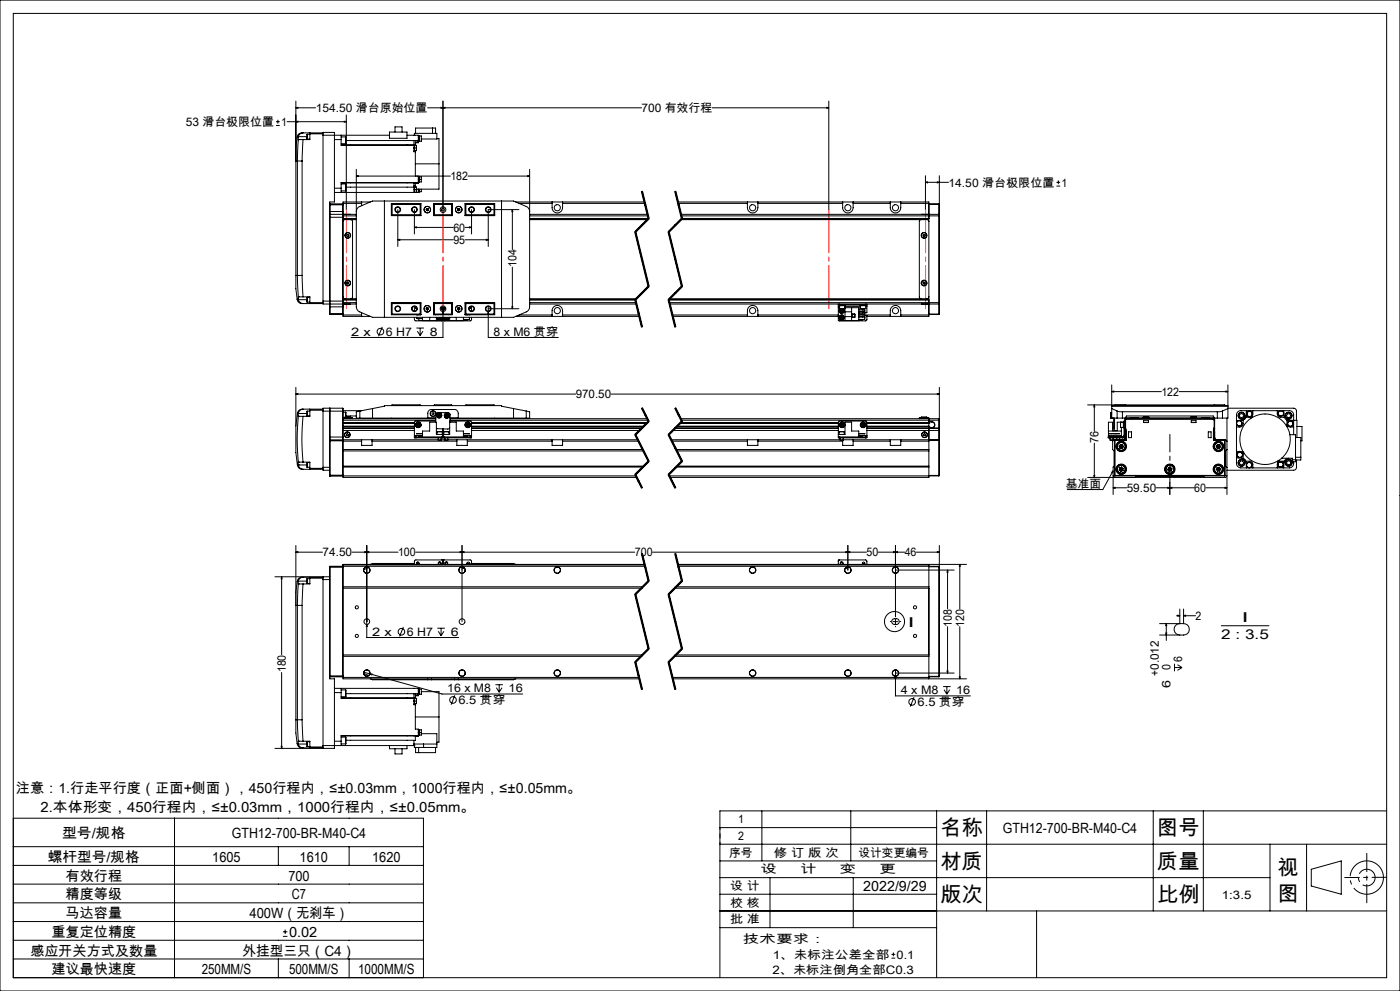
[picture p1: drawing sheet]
<svg xmlns="http://www.w3.org/2000/svg" width="420mm" height="297mm" viewBox="0 0 420 297" stroke-linecap="round" stroke-linejoin="round" font-family="sans-serif">
<defs><g id="words">
<g font-size="6.3">
<text x="282.1" y="250.3">名称</text>
<text x="347.1" y="250.3">图号</text>
<text x="282.1" y="260.3">材质</text>
<text x="347.1" y="260.3">质量</text>
<text x="383.3" y="262.1">视</text>
<text x="383.3" y="269.9">图</text>
<text x="282.1" y="270.3">版次</text>
<text x="347.1" y="270.3">比例</text>
</g>
<g font-size="4.2">
<text x="4.8" y="237.6">注意：1.行走平行度（正面+侧面），450行程内，≤±0.03mm，1000行程内，≤±0.05mm。</text>
<text x="12.2" y="243.3">2.本体形变，450行程内，≤±0.03mm，1000行程内，≤±0.05mm。</text>
<text x="18.6" y="251.3">型号/规格</text>
<text x="69.5" y="251.3">GTH12-700-BR-M40-C4</text>
<text x="300.8" y="249.5">GTH12-700-BR-M40-C4</text>
<text x="14.4" y="258.3">螺杆型号/规格</text>
<text x="19.7" y="263.9">有效行程</text>
<text x="63.7" y="258.3">1605</text>
<text x="86.5" y="263.9">700</text>
<text x="89.9" y="258.3">1610</text>
<text x="111.7" y="258.3">1620</text>
<text x="19.7" y="269.5">精度等级</text>
<text x="87.6" y="269.5">C7</text>
<text x="259" y="267">2022/9/29</text>
<text x="19.7" y="275.2">马达容量</text>
<text x="74.9" y="275.2">400W（无刹车）</text>
<text x="15.5" y="280.8">重复定位精度</text>
<text x="86.7" y="280.8">0.02</text>
<text x="9.1" y="286.4">感应开关方式及数量</text>
<text x="72.7" y="286.4">外挂型三只（C4）</text>
<text x="15.5" y="292">建议最快速度</text>
<text x="60.5" y="292">250MM/S</text>
<text x="86.7" y="292">500MM/S</text>
<text x="107.4" y="292">1000MM/S</text>
</g>
<g font-size="4.1">
<text x="272.4" y="187.8">I</text>
<text x="366.4" y="191.6">2 : 3.5</text>
<text x="372.5" y="186.4">I</text>
</g>
<g font-size="3.5">
<text x="94.7" y="33.6">154.50 滑台原始位置</text>
<text x="192.5" y="33.6">700 有效行程</text>
<text x="55.7" y="37.7">53 滑台极限位置 1</text>
<text x="135.1" y="54">182</text>
<text x="284.6" y="55.9">14.50 滑台极限位置 1</text>
<text x="136" y="69.4">60</text>
<text x="136" y="73.1">95</text>
<text x="155" y="80.1" transform="rotate(-90 155 80.1)">104</text>
<text x="105.4" y="100.6">2 x</text>
<text x="115.8" y="100.6">6 H7</text>
<text x="129" y="100.6">8</text>
<text x="148.1" y="100.6">8 x M6 贯穿</text>
<text x="172.7" y="119.3">970.50</text>
<text x="348.4" y="118.6">122</text>
<text x="329.6" y="132.8" transform="rotate(-90 329.6 132.8)">76</text>
<text x="319.8" y="146.2">基准面</text>
<text x="338" y="147.5">59.50</text>
<text x="358.3" y="147.5">60</text>
<text x="96.8" y="166.7">74.50</text>
<text x="119.4" y="166.7">100</text>
<text x="190.5" y="166.7">700</text>
<text x="259.9" y="166.7">50</text>
<text x="271.4" y="166.7">46</text>
<text x="358.7" y="185.8">2</text>
<text x="111.7" y="190.6">2 x</text>
<text x="122.1" y="190.6">6 H7</text>
<text x="135.3" y="190.6">6</text>
<text x="285.5" y="187.8" transform="rotate(-90 285.5 187.8)">108</text>
<text x="289.2" y="187.8" transform="rotate(-90 289.2 187.8)">120</text>
<text x="85.8" y="201.5" transform="rotate(-90 85.8 201.5)">180</text>
<text x="347.6" y="202.5" transform="rotate(-90 347.6 202.5)">+0.012</text>
<text x="351.2" y="200.8" transform="rotate(-90 351.2 200.8)">0</text>
<text x="354.7" y="198.3" transform="rotate(-90 354.7 198.3)">6</text>
<text x="134.2" y="207.5">16 x M8</text>
<text x="152.6" y="207.5">16</text>
<text x="270.3" y="208.1">4 x M8</text>
<text x="286.9" y="208.1">16</text>
<text x="351.2" y="206.1" transform="rotate(-90 351.2 206.1)">6</text>
<text x="137.5" y="211">6.5 贯穿</text>
<text x="275.3" y="211.6">6.5 贯穿</text>
<text x="221.4" y="246.8">1</text>
<text x="221.4" y="251.8">2</text>
<text x="218.8" y="256.8">序号</text>
<text x="232.2" y="256.8">修 订 版 次</text>
<text x="257.5" y="256.8">设计变更编号</text>
<text x="228.2" y="261.8">设</text>
<text x="240.1" y="261.8">计</text>
<text x="252" y="261.8">变</text>
<text x="263.9" y="261.8">更</text>
<text x="219.1" y="266.7">设 计</text>
<text x="366.6" y="269.3">1:3.5</text>
<text x="219.1" y="271.7">校 核</text>
<text x="219.1" y="276.7">批 准</text>
<text x="222.9" y="282.7">技术要求：</text>
<text x="231.8" y="287.3">1、未标注公差全部 0.1</text>
<text x="231.7" y="291.8">2、未标注倒角全部C0.3</text>
</g>
</g></defs>
<g fill="none" stroke="#000" stroke-width=".3">
<path d="M0 0h420v297h-420zM4 4h412v289h-412zM82.8 37.6h1.1M82.8 36.5h1.1M83.4 35.9v1.1M86.1 36.5h17.8M88.8 32.3l.6-.1v.3zM88.8 36.5l.6-.2v.3zM88.8 32.3h5.9M88.8 30.3v52.2M90.9 39.8h-.3a1.43 1.43 0 0 0-1.5 1.3M90.9 39.8a1.47 1.47 0 0 0-1.4 1.2"/>
<path d="M90.9 39.8h6M93 39.8v.3M103.3 36.3l.6 .2-.6 .1zM103.9 34.5v28.3M116.8 39.6h5.3v1.8h-5.3zM118.5 39.6v-1.6h2.1v1.6M124.7 40v-1.6h6v1.6M128.3 32.3h64.2M129.8 38.4v1.6M132.3 32.2l.6 .1-.6 .2zM132.9 32.3l.6-.1v.3zM132.9 30.3v32.5"/>
<path d="M213.7 32.3h34.9M248 32.2l.6 .1-.6 .2zM248.6 30.3v32.5M89.1 41.1l-.3 3.2v4h.4M89.1 41.1h.4M89.2 48.3h1.4M89.2 48.3v34.2M89.5 41.8l-.3 6.5M89.5 41.8h.1M89.5 41.8h1.4M89.5 41.1v.7M89.5 41v.1"/>
<path d="M89.5 41h2.6M90.6 48.3v34.2M90.9 41.8l-.3 6.5M92.1 40.2v1.5M92.1 40.2h.9M92.1 41.7h.9M93 40.1v1.7h-2.1M93 40.1h3.9M96.9 40.5v-.8h3.4v20.8h-1.4v31.5M96.9 40.5v49.7M96.9 40.5h19.9M100.3 41.8h2"/>
<path d="M100.3 56.4h2M102.3 41.8v1.7h22.1v1.7M102.3 56.4v1.3M102.3 40.5v1.3M102.3 43.1h1.4M102.3 41h1.4M102.3 57.2h1.4M102.3 55.1h1.4M102.3 54.8h23.2M102.3 43.4h21.9M103.7 55.1l.1 1.1M103.7 42v1.1"/>
<path d="M103.7 55.1v1.1M103.7 56.2v1M103.8 41.1h.1M103.8 42l-.1 1.1M103.8 56.2l-.1 1M103.8 41.1v.9M103.8 42.1h21.7M103.8 56.1h20.4M106.9 52.8l.6-.2v.3zM106.9 50.8v41.1l.3 .9 .5 .5 4.1 1.8h42.3l4.3-2 .5-1.2v-41.1M106.9 52.8h28.2M122.1 40.5h3.4v1.6"/>
<path d="M124.2 43.4v.9M124.2 44.3v1.2h.4M124.2 54.8h.1M124.2 42.1h.1M124.2 42.1v1.3M124.2 54.8v1.3M124.2 56.1v1.6M124.2 57.7h.1M124.2 56l.8 .1v.8M124.2 40.5h.1M124.2 44.3h.8M124.2 55.7h.4"/>
<path d="M124.2 43.3h.4M124.2 56.9h.8M124.3 40.5v-.5h6.8v1.7h-4.7M124.4 43.6h.6v.7M124.4 56v1.7M124.6 45.2v.3M124.6 55.7v.4M124.6 43.3v.3M124.6 45.5v7.3M124.6 57.6v.1M124.6 49.1h7.1M125 44.3v.9h-.8"/>
<path d="M125 56.9v.7M125.5 52.8v2M125.5 52.9l.9 .1v.8M125.5 54.8l-.9 .1v.8M125.5 42.1v.4M125.5 42.5h-.9v.8M125.5 40.7l.1 1.7M125.5 42.5v.3h-.9M125.5 56.7v1h-25.2M125.5 53.8h.9M125.6 52.9v1.7l-23.3 .1v1.7M125.6 40.7h.8v1.6h-.6"/>
<path d="M125.6 56.7v.8M125.8 52.9v1.7h-.2M125.8 40.7v1.7h-.3M125.8 56.7v.8h-.3M126.4 53.8v.7h-.6M126.4 56.7v.8h-.6M131.1 41.6h.6v7.5M131.7 49.1v7.6h-6.7M140.4 52.8h18.5M158.3 52.6l.6 .2-.6 .1zM192.4 57.4l2 8.1M192.6 57.3l2 8.2-4 4 4 16.3-4 4"/>
<path d="M192.8 57.3l2 8.2M202.4 57.4l2 8.1M202.6 57.3l2 8.2M202.8 57.3l2 8.2M277.6 54.6l.6-.1v.3zM277.6 54.6h7M277.6 52.7v10.1M281.2 54.5l.6 .1-.6 .2zM281.8 52.7v11.7M316.9 55.8h1.2M316.9 54.6h1.2M317.5 54.1v1.1"/>
<path d="M98.9 65.1h4M98.9 63.4h4M98.9 61.4h4M99 64.2v26.9M99 61.1v3.1M99 64.2h7.9M99 61.1h3.8M99 64.2l-.1 .1M99 61.1l-.1 .1M102.8 64.2v26.9M102.8 61.1v3.1M102.8 64.2l.1 .1"/>
<path d="M102.8 61.1l.1 .1M102.9 64.3v.8M102.9 65.1v25.1M102.9 65.5h4M102.9 61h5.6M102.9 64.7h4M103.3 64.2h.1M103.4 64.2h1.7M104.2 70.2l.3 .1 .2 .3-.2 .2h-.4l-.1-.3zM105.2 65.8l.6 .5v22.8l-.6 .4M106.9 65.8h-3.5l-.5 .6M106.9 63.5l.3-1 .5-.5 4.1-1.7h42.3l4.1 1.7 .6 .8 .1 .7"/>
<path d="M108.5 60.5v1.2M111.1 60.5h-8.2v3.8M115.3 60.3v34.8M117.4 61h8.9v3.6h-8.9zM117.4 64.2h.1M117.5 61.1v3.5M117.5 61.1h8.8l-.3 .1M117.5 61.1l.1 .1M117.6 61.2h8.4M117.6 64.4l-.1 .2h8.7l-.2-.2M117.6 61.2v3.2M117.6 64.4h8.4"/>
<path d="M119.3 71.9l.6-.2v.3zM119.3 62.8v11.1M119.3 71.9h16.7M124.3 68.2l.6-.2v.3zM124.3 62.8v7.3M124.3 68.2h11.7M126 61.2v3.2M127.9 63l.3 .1M127.9 62.6v.4M128.2 62.5l.3 .1M128.2 62.5l-.3 .1M128.5 62.6v.4"/>
<path d="M128.5 63l-.3 .1M130.1 61l.1 .1M130.1 61.1h5.6M130.1 61h5.6v3.6h-5.6zM130.1 64.6h5.6M130.2 61.1v3.5l.1-.2M130.2 61.1l.1 .1M130.3 61.2h5.2M130.3 61.2v3.2M130.3 64.4h5.2M135.5 61.2l.1-.1v3.5l-.1-.2M135.5 61.2v3.2"/>
<path d="M137.3 63l.3 .1M137.3 62.6v.4M137.6 62.5l.3 .1M137.6 62.5l-.3 .1M137.9 62.6v.4M137.9 63l-.3 .1M139.5 71.9h7M139.5 68.2h2M139.5 61.1h8.8M139.5 61h8.9v3.6h-8.9zM139.8 61.2l-.2-.1v3.5l.2-.2M139.8 61.2h8.4"/>
<path d="M139.8 61.2v3.2M139.8 64.4h8.4M140.2 61v.1M140.9 68l.6 .2-.6 .1zM141.5 62.8v7.3M145.9 71.7l.6 .2-.6 .1zM148.2 61.2v3.2M148.2 64.4l.1 .2h-8.8M148.3 61.1v3.5M148.3 64.2h.1M148.3 61.1l-.1 .1M150.5 60.3v34.8"/>
<path d="M153.7 62.8l.1 .6h-.2zM153.7 62.8v12M154.7 60.5h38.7M155.7 62.8h-9.2v11.1M155.7 61h9.9M158.9 65.8h35.4M158.9 64.2h35.4M158.9 65.5h35.7M158.9 64.7h35.5M165.6 60.5v1.8a1.57 1.57 0 0 0 1.6 1.5 1.57 1.57 0 0 0 1.6-1.5v-1.8M168.8 61h24.7M190.4 69.5l4 16.4"/>
<path d="M190.8 69.5l4 16.3M194.5 65.4l-4 4M194.7 65.6l-4 4M200.4 69.5l4 16.4M200.8 69.5l4 16.3M203.3 60.5h75.4v34.3h-18.6M203.4 61h20.8M204.3 65.8h73.9l.5 .6M204.3 64.2h77.4M204.4 64.7h77.3M204.5 65.4l-4 4M204.5 65.5h74.2"/>
<path d="M204.6 65.5h74.1M204.6 65.5l-4 4 4 16.3-4 4M204.7 65.6l-4 4M224.2 60.5v1.8a1.57 1.57 0 0 0 1.6 1.5 1.57 1.57 0 0 0 1.6-1.5v-1.8M227.4 61h25.4M252.8 60.5v1.8a1.57 1.57 0 0 0 1.6 1.5 1.57 1.57 0 0 0 1.5-1.5v-1.8M255.9 61h11.2M267.1 60.5v1.8a1.57 1.57 0 0 0 1.6 1.5 1.57 1.57 0 0 0 1.5-1.5v-1.8M270.2 61h8.5M276.4 65.8l-.6 .5v22.8l.6 .4M276.5 64.2h.1M276.5 64.2h1.7"/>
<path d="M276.9 70.4l.2-.2 .4 .1v.3l-.2 .3zM278.2 64.2h.1M278.7 61.1h3M278.7 61.2h3M281.7 64.2v.5M281.7 64.7h.1M281.7 64.2l.1 .2M281.7 61.1v.1M281.7 61.2v3M281.7 64.7v26M281.8 64.4v.3M281.8 64.7v26"/>
<path d="M88.8 82.5v4l.3 3.2M88.8 82.5h.4M89.1 89.7a1.55 1.55 0 0 0 1.8 1.3M89.2 82.5l.3 6.5M89.2 82.5h1.4M89.5 89h.1M89.5 89h1.4M89.5 89v.7M89.5 89.8a1.52 1.52 0 0 0 1.4 1.2M89.5 89.7h-.4M89.5 89.8h2.6M89.5 89.7v.1"/>
<path d="M90.6 82.5l.3 6.5M90.9 89h2.1v1.7M90.9 91h6M92.1 89.1v1.5M92.1 89.1h.9M92.1 90.6h.9M93 90.7v.3M93 90.7h3.9M96.9 90.2v.9h10M96.9 90.2h6M98.9 92l.1 2.3M98.9 93.9h4"/>
<path d="M98.9 91l.1 .1M98.9 92h4M99 91.1v3.2M99 94.3h3.8M102.8 91.1v3.2M102.9 89l.5 .5h3.5M102.9 91v3.8h8.2M102.9 90.2v.8M102.9 89.8h4M102.9 94.4h5.6M102.9 90.7h4M102.9 91l-.1 .1"/>
<path d="M102.9 94.2l-.1 .1M103.3 91.1h.1M104 84.7l.3-.2 .3 .1v.3l-.2 .3-.3-.1zM105.1 91.1l-1.7 .1M108.5 93.7v1.1M114.7 98l-1.1 2.8M117.4 90.7h8.9v3.6h-8.9zM117.4 91.1h.1M117.5 90.7v3.6M117.6 94.1h8.4M117.6 91h8.4M117.6 91v3.1"/>
<path d="M117.6 91l-.1-.2h8.7l-.2 .2M117.6 94.1l-.1 .2M124.3 95.1l.1 .8 .3 .3 8-.1M124.3 91.8v1.4M124.7 92.5h.1M124.7 92.5h.4zM124.7 91.9v.6M124.9 98.3h2.3M125 94.3h.1M125 92.6h.1M125 92.6v.2M125 95.1v.4h1.8"/>
<path d="M125.1 95.5h.4M125.2 99.2l.8 1.4M125.7 94.3h.1M125.7 95.5v.5h1.1M126 91v3.1M126 94.1l.3 .2h-8.8M126 98.3v2.3M126.8 95.1v1h12.2v-1M126.9 99.2l-.9 1.4M127.9 92.7l.3 .2M127.9 92.4v.3M128.2 92.2l.3 .2"/>
<path d="M128.2 92.2l-.3 .2M128.5 92.4v.3M128.5 92.7l-.3 .2M128.9 95.1v1M130.1 90.7h5.6v3.6h-5.6zM130.1 94.3h5.6M130.1 90.8h5.6M130.2 94.3h-.1M130.3 91l-.1-.2v3.5M130.3 94.1h5.2M130.3 91h5.2M130.3 91v3.1"/>
<path d="M130.3 94.1l-.1 .2M130.7 94.3h.1M130.8 94.3h.1M131 95.4h1.5zM131 95.1l-.1 1M131.4 94.3h.1M131.6 95.4l.2 .2M131.8 95.4v.2M132.1 95.4l.1 .1M132.2 95.5l-.4 .1M132.2 95.4v.1M132.5 92.5h.1"/>
<path d="M132.5 92.7l.1 .1M132.5 92.3v.2M132.5 95.1v.3M132.6 92.2h.6M132.7 95.1a.78 .78 0 0 1-.7 .8 .78 .78 0 0 1-.8-.5M132.9 93.4l.2 .6h-.3zM132.9 91.7v9.4h-27.6M133.1 95.1a.78 .78 0 0 0 .7 .8 .78 .78 0 0 0 .9-.5 .76 .76 0 0 1-.9 .5 .76 .76 0 0 1-.6-.8M133.3 95.4h1.5M133.3 92.5h.1M133.3 92.3v.2M133.3 95.1v.3"/>
<path d="M133.3 92.7l-.1 .1M133.6 95.4h.1M133.6 95.4l.3 .2M133.9 95.4v.2M134.2 95.4l-.3 .2M134.5 94.3h.1M134.8 95.1v.3M134.9 95.1v1M135 94.3h.1M135.5 91l.1-.2v3.5l-.1-.2M135.5 91v3.1M136.9 95.1v1"/>
<path d="M137.3 92.7l.3 .2M137.3 92.4v.3M137.6 92.2l.3 .2M137.6 92.2l-.3 .2M137.9 92.4v.3M137.9 92.7l-.3 .2M139.5 90.7h8.9v3.6h-8.9zM139.5 94.3h8.8M139.5 90.8h8.8l-.1 .2M139.8 91l-.2-.2v3.5l.2-.2M139.8 94.1h8.4M139.8 91h8.4"/>
<path d="M139.8 91v3.1M140.1 94.3h.1M140.1 95.7v.3h-1.1M140.2 94.3h.1M140.8 92.5h.3M140.8 94.3h.1M140.8 95.3v-.2v.6h-1.8M141.1 92.5h.1M141.1 91.9v.6M141.5 95.1v.7l-.4 .4-8-.1M141.5 91.8v1.4M146.5 93.4l.1 .6h-.3z"/>
<path d="M146.5 91.7v9.4h21M146.5 92.5h9.2M148.2 91v3.1M148.2 94.1l.1 .2M148.3 90.7v3.6M148.3 91.1h.1M153.6 91.9h.2l-.1 .6zM153.7 80.1v12.4M154.7 94.8h37.1M155.7 94.4h9.9M158.9 89.5h32M158.9 91.1h32"/>
<path d="M158.9 89.8h31.7M158.9 90.7h31.9M165.6 94.8v-1.7a1.57 1.57 0 0 1 1.6-1.6 1.57 1.57 0 0 1 1.6 1.6v1.7M168.8 94.4h22.9M190.4 89.9l2 8.1M190.6 89.8l2 8.2M190.8 89.8l2 8.1M194.5 85.7l-4 4M194.7 86l-4 4M200.4 89.9l2 8.1M200.6 89.8l2 8.2M200.6 89.8h78.1"/>
<path d="M200.8 89.8l2 8.1M200.8 90.7h80.9M200.9 91.1h80.8M201.7 94.4h22.5M201.8 94.8h49.7M204.5 85.7l-4 4M204.7 86l-4 4M224.2 94.8v-1.7a1.57 1.57 0 0 1 1.6-1.6 1.57 1.57 0 0 1 1.6 1.6v1.7M227.4 94.4h24.1M251.5 91.4h.4M251.5 91.4v.4M251.5 91.8v4.3h6.1v-3.9h-4.2"/>
<path d="M251.5 91.1v.3M251.5 92.2h.4M251.5 91.8h.4M251.8 91.4v.2h1.7v-.2M251.9 92.5h.9M251.9 91.6v.9M251.9 91.1v.3M251.9 91.4h7.7M252.1 93.3l.3 .3M252.1 95l.1 .5M252.1 95l.4 .2M252.2 92.5a.77 .77 0 0 0-.4 1 .77 .77 0 0 0 1.1 .4 .77 .77 0 0 0 .3-1.1"/>
<path d="M252.2 92.9l-.1 .4M252.2 92.9l.3 .3M252.2 95.5l.4 .1M252.2 92.5a.74 .74 0 0 0-.4 1 .74 .74 0 0 0 1 .4 .74 .74 0 0 0 .4-1M252.4 94.8l.4 .1M252.4 94.8l-.3 .2M252.4 94.8l.1 .4M252.5 93.2l.3 .2M252.5 93.2l-.1 .4M252.5 93.2l-.4 .1M252.5 95.2l.4 .1M252.5 95.2l.1 .4"/>
<path d="M252.5 95.2l-.3 .3M252.6 92.7l.3 .3M252.6 92.7l-.4 .2M252.6 92.7l-.1 .5M252.8 92.5h.6M252.8 92.5l.4 .4M252.8 93.4l-.4 .2M252.8 94.9l.1 .4M252.8 94.9l-.3 .3M252.9 92.5l.3 .3M252.9 93l-.1 .4M252.9 93l-.4 .2"/>
<path d="M252.9 95.3l-.3 .3M253.4 92.5h.1M253.4 91.6v.9M253.4 91.8h4.8M253.5 92.2v3.9M253.5 93.4h2M253.5 94.9h2M255.5 92.2v3.9M255.6 94.2h.9v.9h-.9zM255.6 94.2v.8h.8v-.8M257.6 92.8h1.8v.5M257.6 93.6h1.8v.4h-1.8"/>
<path d="M257.6 94.3h1.8v.5h-1.8M257.6 95h1.8M257.6 93.3h1.8M257.6 92.3h.6M258.1 91.4v.2h1.6M258.2 92.5h.7M258.2 91.6v.9M258.7 94.8v.2l.2-.2 .5 .2M258.7 92.5v.3M258.7 94v.3M258.7 95.7v.3h-1.1M258.9 92.8h.4"/>
<path d="M258.9 92.5h.8M259 94.8h.2M259.4 93.3l-.3 .2-.4-.2v.3M259.4 93.1v.2M259.4 95.1v.2M259.4 94.6h.7v1.2l-.4 .4-8-.1M259.4 95v.7h-1.8M259.4 94.4h7.7M259.6 91.4h.5M259.6 91.1v.3M259.7 92.5h-.8M259.7 91.6v.9"/>
<path d="M259.7 91.8h.4M259.8 91.4l-.1 .2M260.1 91.4v.4M260.1 91.1v.3M260.1 91.8v1.9h-.7M267.1 94.8v-1.7a1.57 1.57 0 0 1 1.6-1.6 1.57 1.57 0 0 1 1.5 1.6v1.7M270.2 94.4h8.5M276.5 91.1h.1M276.5 91.2h1.7M276.9 84.7l.2-.2 .4 .1v.3l-.2 .3-.3-.1zM278.2 91.1v.1M278.7 89l-.5 .5h-77.3"/>
<path d="M278.7 94.1h3M278.7 94.3h3M281.7 90.7h.1M281.7 90.7v.4M281.7 94.1h.1M281.7 94.1v.2M281.7 91.1v3M281.8 90.7v.3M281.8 91l-.1 .1M281.8 94.1l-.1 .2M281.8 91v3.1M88.8 118.1l.6-.2v.3z"/>
<path d="M88.8 116.1v11.5M88.8 118.1h83.9M183.3 118.1h98.5M281.2 117.9l.6 .2-.6 .1zM281.8 116.1v26.4M333.5 117.4l.6-.2v.3zM333.5 115.4v9.9M333.5 117.4h14.9M353.7 117.4h14.7M367.8 117.2l.6 .2-.6 .1zM368.4 115.4v9.9h-1.7M88.8 127.6v8l.4 3.8"/>
<path d="M89.2 139.4a1.56 1.56 0 0 0 1.7 1.2M89.2 139.4h.1M89.2 123.9h.1M89.2 123.9h.3M89.2 123.9l-.4 3.7M89.5 138.5h1.4M89.5 138.5h.1M89.5 124.8a66.9 66.9 0 0 0 0 13.7M89.5 124.8h.1M89.5 124.8h1.4M89.5 138.5v.8M89.5 123.9v.9"/>
<path d="M89.5 123.9h.1M89.5 139.3h.1M89.5 139.3a1.46 1.46 0 0 0 1.4 1.3M89.5 139.3l-.3 .1M89.5 123.9h2.6M89.5 139.3h2.6M90.9 122.6h-.2a1.49 1.49 0 0 0-1.5 1.3M90.9 124.8a66.9 66.9 0 0 0 0 13.7M90.9 122.6a1.44 1.44 0 0 0-1.4 1.3M90.9 138.5h2.1v1.9M90.9 122.6h6M92.1 139.3v.7"/>
<path d="M92.1 123.9v.7M92.1 138.6v.7M92.1 123.2v.7M92.1 138.6v1.4M92.1 123.2v1.4M92.1 138.6h.9M92.1 123.2h.9M92.1 124.6h.9M93 122.6v.3M93 122.9h3.9M93 122.9v1.9h-2.1M96.9 123.2h6"/>
<path d="M96.9 123.2v16.8M98.9 122.3v9.6M98.9 122.4l.1 9.4M98.9 131h4M98.9 131.9l.1 10.8M98.9 132.1h4M99 131.8v10.9M99 131.8h3.8M99 131.8l-.1 .1M102.8 122.3h-5.9v.9M102.8 122.3v9.5M102.8 122.3l.1 .9"/>
<path d="M102.8 131.8v10.9M102.8 131.8l.1 .1M102.9 128.3v.1M102.9 123.2v2.7M102.9 125.2h.6M102.9 131v.8M102.9 131.8v11.3h88.1M102.9 132.2h5.6M102.9 131.8h5.6M102.9 134.7h89.9M102.9 135.1h90.1M102.9 140h89.9"/>
<path d="M102.9 139.7h90.2M102.9 125.5h27.8M102.9 127.7h21.4M102.9 126.9h21.4M102.9 125.9h27.8M102.9 128.3h21.4M102.9 128.4h21.4M102.9 129h21.4M102.9 123.5h.8M102.9 125.9v2.4M102.9 128.4v2.6M102.9 123.1h5.8"/>
<path d="M103.5 125h.1M103.5 125.2h2.3v.3M103.5 125.1v.4M103.5 125.2h1.7M103.5 125h1.4M103.7 123.5l.1 1.5zM103.8 124.7h3.1M103.9 130.1l.3-.1 .3 .2v.3l-.4 .1-.2-.2zM104.9 125l.3 .1M104.9 125.1h.3M105.2 125.1v.4M108 125.3h20.3v-1.4a1.09 1.09 0 0 1 1.2-1.2h6.8a1.14 1.14 0 0 1 1.2 1.2v1.4h20.4"/>
<path d="M108 123.2l-1.1 .2v1.9h1.1M108 123.2l7.3-1.5v-.1h35.2v.1l7.4 1.5M108 123.2v2.1M108.5 131.8h3.1M108.5 131.8v1.7h3.1v-1.7M111.6 132.2h25.5M111.6 131.8h19.9M111.8 122.4v2.9M117.5 121.5h8.7M117.5 121.5v.1M117.5 125.3v.2M124.3 127.8h-21.4l21.4 .1"/>
<path d="M124.3 126.7h-21.4l21.4 .1M124.3 130.9h.5M124.3 130.9v.3h.5M124.3 130.5v.4M124.3 130.5h2.5M124.8 130.9h7.7M124.8 131.2h7.7M124.8 130.9v.3M125.1 127.1v.5M125.1 127.1l.4 .2M125.1 127.6l.4 .1M125.4 126.9l.4 .2"/>
<path d="M125.4 126.9l-.3 .2M125.4 126.9l.1 .4M125.5 127.3l.4 .2M125.5 127.3v.4M125.5 127.3l-.4 .3M125.8 127.1l.1 .4M125.8 127.1l-.3 .2M125.9 127.5l-.4 .2M126.2 121.5v.1M126.8 130.9v-1.7h2.1v-2.7h2v3.7h4v-3.7h2v2.7h2.1v1.7M126.8 130.6h-1.1v.2h1.1M126.8 129.9h-1.8l1.8 .1"/>
<path d="M128.3 125.2h2.4M130.2 121.5h5.4M130.2 121.5v.1M130.7 126.2l-6.2 .1-.2 4.2M130.7 126.5l.1-2.4 .6-.5 3.4 .2 .2 .4v2.3M131.1 129.4h1.6M131.1 129.4v.8M131.3 124.4l.1 .4M131.3 124.4l.9 .2M131.4 124.8l.5 .1M131.5 131.9h.8M131.5 131.2v.7"/>
<path d="M131.7 124.1l-.4 .3M131.7 124.1l.4 .1M131.7 124.1l.2 .8M132.1 124.2l.1 .4M132.1 124.2l-.7 .6M132.2 124.6l-.3 .3M132.3 131.2v.7M132.3 131.8h1.2M132.5 130.9h.8M132.5 131.2h.4M132.5 130.9v.3M132.6 129.4h.1"/>
<path d="M132.6 129.4h-1.5M132.7 129.4v.8M132.9 131.2h.4M132.9 128.5v2.7M133.1 129.4h1.6M133.1 129.4v.8M133.3 130.9h7.7M133.3 131.2h7.7M133.3 130.9v.3M133.5 131.9h.8M133.5 131.2v.7M133.6 124.5l.1 .4"/>
<path d="M133.6 124.5l.5 .1M133.7 124.9l.5 .1M133.9 124.1l-.3 .4M133.9 124.1l.4 .1M133.9 124.1l.2 .5M134.1 124.6l.1 .4M134.1 124.6l.3 .1M134.1 124.6l-.4 .3M134.3 131.8h2.8M134.3 131.2v.7M134.3 124.2l.1 .5M134.3 124.2l-.2 .4"/>
<path d="M134.4 124.7l-.2 .3M134.7 129.4v.8M134.9 128.2l-.5 .4-3.5-.2M135 126.2l6.4 .1 .1 4.2M135 125.5h59.2M135 125.9h59.4M135 125.2h2.5M135.6 121.5v.1M137.1 131.8h3.1M137.1 131.8v1.7h3.1v-1.7M139 130.6h1.1v.2h-1.1M139 129.9h1.8l-1.8 .1"/>
<path d="M139 130.5h2.5M139.6 121.5h8.7M139.6 121.5v.1M139.9 127.1l.1 .5M139.9 127.1l.8 .4M140 127.6l.4 .1M140.2 132.2h25.4M140.2 131.8h25.4M140.3 126.9l.4 .2M140.3 126.9l-.4 .2M140.3 126.9l.1 .8M140.7 127.1v.4"/>
<path d="M140.7 127.1l-.7 .5M140.7 127.5l-.3 .2M141 130.9h.5M141 130.9v.3M141.5 130.9v.3h-.5M141.5 130.5v.4M141.5 127.8h51.5M141.5 126.8h52.6M141.5 127.7h51.6M141.5 126.9h52.5M141.5 128.3h51.1M141.5 128.4h51"/>
<path d="M141.5 129h50.4M141.5 127.9h51.5M141.5 126.7h52.6M148.3 121.5v.1M148.3 125.3v.2M154.1 122.4v2.9M157.9 123.2l1 .2v1.9h-1M157.9 123.2v2.1M165.6 131.8h3.2M165.6 131.8v1.7h3.2v-1.7M168.8 132.2h22.7M168.8 131.8h22.5"/>
<path d="M190.4 130.4l4 7.9M190.8 130.2l4 8M192.4 122.4l2 4M192.6 122.3l2 4-4 4 4 7.9-4 4 2 4M192.8 122.2l1 2M193.8 124.2l1 2zM194.5 126.2l-4 4M194.5 138.1l-4 4M194.7 126.4l-4 4M194.7 138.4l-4 4M200.4 130.4l4 7.9M200.8 130.2l4 8"/>
<path d="M201.3 131.8h22.9M201.5 132.2h22.7M201.9 129h49.6M202.4 122.4l2 4M202.5 128.4h49M202.6 122.3l2 4-4 4 4 7.9-4 4 2 4M202.6 128.3h48.9M202.8 122.2l2 4M202.8 134.7h75.9M202.8 140h75.9M203 135.1h75.7M203 127.9h48.5"/>
<path d="M203.1 127.8h48.4M203.1 139.7h75.6M203.1 127.7h48.4M204 126.9h47.5M204 126.8h47.5M204.1 126.7h47.4M204.2 125.5h77.5M204.4 125.9h77.3M204.5 126.2l-4 4M204.5 138.1l-4 4M204.7 126.4l-4 4M204.7 138.4l-4 4"/>
<path d="M224.2 131.8h3.2M224.2 131.8v1.7h3.2v-1.7M227.4 132.2h25.4M227.4 131.8h24.7M251.5 130.9h.4M251.5 130.2h2v-3.7h2v2.7h2.1v1.7M251.7 129.4h.1M251.7 129.4h1.6M251.7 129.4v.8M251.9 130.9h7.7M251.9 130.9v.3M251.9 131.2h7.7"/>
<path d="M252.1 131.9h.8M252.1 131.9h.7M252.1 131.2v.7M252.2 127.5l.4 .2M252.3 127l-.1 .5M252.3 127l.4 .3M252.7 127.3l-.5 .2M252.7 127.3l.2 .3M252.7 127.3l-.1 .4M252.7 126.9l.3 .3M252.7 126.9l-.4 .1M252.7 126.9v.4"/>
<path d="M252.9 131.8h3M252.9 131.2v.7M252.9 131.9h-.1M252.9 127.6l-.3 .1M253 127.2l-.1 .4M253 127.2l-.3 .1M253.3 129.4v.8M255.9 131.8v1.7h-3.1v-1.6M255.9 132.2h11.2M255.9 131.8h11.2M257.6 130.6h1.1v.2h-1.1M257.6 129.9h1.8l-1.8 .1"/>
<path d="M257.6 130.5h2.5M258.6 127.1v.5M258.6 127.1l.7 .4M258.6 127.6l.4 .1M258.9 126.9l.4 .2M258.9 126.9l-.3 .2M258.9 126.9l.1 .8M259.3 127.1v.4M259.3 127.1l-.7 .5M259.3 127.5l-.3 .2M259.6 130.9h.5M259.6 130.9v.3"/>
<path d="M260.1 126.7l18.6 .1M260.1 130.9v.3h-.5M260.1 130.5l-.1-4.2-8.2-.1-.3 .3v4.7h.4M260.1 130.5v.4M260.1 127.8h18.6M260.1 126.8h18.6M260.1 127.7h18.6M260.1 126.9h18.6M260.1 128.3h18.6M260.1 128.4h21.6M260.1 129h21.6M267.1 131.8h3.1"/>
<path d="M267.1 131.8v1.7h3.1v-1.7M270.2 132.2h8.5M270.2 131.8h11.5M276.4 125h.1M276.4 125.2h-.6v.3M276.4 125.1h1.7M276.4 125.1v.4M276.4 125.2h1.7M276.4 125.2h1.6M276.4 125h1.6M277.2 130l.5 .3-.2 .3-.5-.4zM278.1 125.1h.1"/>
<path d="M278.1 125.2h.6v3.1M278.1 125.1v.4M278.7 127.8l-18.6 .1M278.7 128.3v14.8h-77.7M278.7 127.8h.1M278.7 126.8h.1M278.7 128.3h.1M278.7 131.9h3M278.7 126.4h.8M278.7 128.3h.8M278.7 128.2h.8M279.5 126.4a.97 .97 0 0 1 1 .8 .97 .97 0 0 1-.8 1.1"/>
<path d="M279.5 126.4a.88 .88 0 0 1 .9 .9 .88 .88 0 0 1-.9 .9M279.5 126.4h.1M279.5 128.2v.1M279.7 128.3h2M279.7 128.3h-.2M281.7 131.8v.1M281.7 125.5v.4M281.7 128.3h.1M281.7 128.3v.1M281.7 128.4v.6M281.7 125.9v2.4M281.7 129v2.8"/>
<path d="M281.7 131.9v10.6M281.8 128.3l-.1 .1M281.8 128.3l-.1 .7M326.3 121.4l41.2 .1M328.3 121.4l.1 .6h-.2zM328.3 121.4v7.9M328.3 132.8v10.3M332.5 129.2h3.9M332.9 130.9h-.4v.3h.4M332.9 130.9h3.9M332.9 129.9l.7 .1zM332.9 131.2h1.1"/>
<path d="M332.9 130.9v.3M333 131.9h.9M333 131.2v.7M333.2 123.8l.1 1.5M333.3 123.8h-.1M333.3 123.7l-.1 .1M333.3 123.8v1.5M333.3 123.7v.1M333.3 123.7h.2M333.5 121.6h34.9M333.5 121.7h34.9M333.5 122.4l1.6 .8"/>
<path d="M333.9 129.9l.4 .1zM333.9 131.2v.7M334 131.2h.9M334 130.9v.3M334.1 128v.6h.3v-.6M334.1 125.3v2.7M334.1 128h.3M334.4 131.9h.1M334.4 121.5h3.4M334.4 121.5v.1M334.4 125.3v2.7M334.4 131.9v10.6"/>
<path d="M334.5 131.9h3.4M334.5 121.4l-.1 .1M334.5 131.9v10.6M334.6 129.9l.4 .1zM334.9 131.2h1.9M334.9 130.9v.3M335 131.2v.6M335.1 123.2l1.6 .2M335.1 125.3h1.6M335.1 125.3h-1.8M335.1 123.2v2.1M335.4 129.9l.4 .1z"/>
<path d="M335.7 133.7l.3 .6M335.7 133.7l.7 .1M335.9 131.2v.6M336 134.3l.6 .1M336.2 126.5v1.6zM336.2 128.1h.8M336.2 133.2l.6 .1M336.2 133.2l-.5 .5M336.2 133.2l.2 .6M336.3 130.6h-3.7v.2h3.7M336.4 133.8l-.4 .5M336.4 133.8l.2 .6"/>
<path d="M336.4 133.8l.6 .1M336.4 126.5h.1M336.4 128.1v2.8M336.5 140l.5 .4M336.5 140l-.7 .2M336.5 140l-.1 .6M336.7 125.3h.8l.5-.6h26l.4 .6M336.7 123.4v1.9M336.7 123.4h28.5M336.8 130.9v.3M336.8 133.3l.2 .6M336.8 133.3l-.4 .5"/>
<path d="M337 126.5h-1.8v2.6h-1.4v-2.6h-1.3v4.4M337 133.9l-.4 .5M337.2 126.5h-.2v1.7h.2M337.2 130.5l-.4 .4M337.2 130.5h.3M337.2 126.6h.3M337.2 126.6v3.9M337.5 131.1v.1M337.5 130.7l-.3 .4-.4 .1M337.5 131.1l-.5 .7M337.5 129.4v1.7M337.5 126.2h-.3v.4"/>
<path d="M337.5 129.4v1.8M337.5 131.2h.2M337.5 129.4h.2M337.6 128.4l.1 .6M337.6 131.2l-.5 .6M337.7 129.4v.1M337.7 128.3l.2 .7M337.7 128.3h.1M337.7 128.3l-.1 .1M337.7 129.4v1.8M337.7 121.4l.1 .1M337.7 125.9v2.4"/>
<path d="M337.7 131.1v.1M337.7 131.8l.2 .1M337.7 129h.2M337.7 131.8h-3.5l-.4 .4v2.5l.4 .4v4.6l-.3 .3v8.2M337.7 129v2.8M337.8 121.5v.1M337.9 129v2.9M338 125.6l-.3 .3M338 125.5v.1M338 125.5l-.5 .3 .2 .1M338 125.5h26M338 125.6h26"/>
<path d="M338.6 129.4h.8v1.8h-.8zM339.7 125.2h-.6v.3M339.7 125.2h22.5M339.7 125.2v.3M341.4 125.2h-3.8l-.1 4.2M342.9 125.2h.1M342.9 125.2h1.8M342.9 125.1h1.1M342.9 125.1v.1M343.1 126.1h1.4v.5h-1.4zM344 125l-1.1 .1M344 125l.7 .1"/>
<path d="M344 125.1h.7M344.7 125.2h-.1M344.7 125.1v.1M357.2 125.2h.1M357.2 125.2h1.8M357.2 125.1h1.2M357.2 125.1v.1M357.4 126.1h1.4v.5h-1.4zM358.3 125l-1.1 .1M358.3 125h.6M359 125.2h-.1M359 125.1h.1"/>
<path d="M359 125.1v.1M362.2 125.2h.6v.3M362.2 125.2v.3M362.5 129.4h.8v1.8h-.8zM364 125.6l.2 .3M364 125.5v.1M364 125.5l.3 .2-.1 .2M364 129h.2M364 131.9h3.4M364 129v2.9M364.1 121.5h3.4M364.1 121.5v.1"/>
<path d="M364.2 131.1v.1M364.2 131.8l-.2 .1M364.2 131.8h3.5l.4 .4M364.2 129v2.8M364.2 129.4h.1M364.2 128.3l-.2 .7M364.2 128.3l.1 .1M364.2 129.4v1.8M364.2 131.2h.1M364.2 128.3h.1M364.2 125.9v2.4M364.2 121.4l-.1 .1"/>
<path d="M364.3 125.2v.5M364.3 128.5v.9M364.3 131.2l.4 .6M364.3 125.2h-3.8M364.3 129.4v1.8M364.3 128.4l-.1 .6M364.4 131.1l.5 .7M364.4 125.3h.8M364.4 125.3v4.1M364.9 133.7l.2 .6M364.9 133.7l.6 .1M365.1 134.3l.7 .1"/>
<path d="M365.2 125.3h1.5M365.2 123.4v1.9M365.3 133.2l-.4 .5M365.3 133.2l.6 .1M365.3 133.2l.2 .6M365.5 133.8l-.4 .5M365.5 133.8l.3 .6M365.5 133.8l.7 .1M365.9 133.3l.3 .6M365.9 133.3l-.4 .5M366.2 133.9l-.4 .5M366.7 123.2l-1.5 .2"/>
<path d="M366.7 123.2v2.1M367.4 131.9h.1M367.4 131.9v10.6M367.5 121.5v.1M367.5 131.9v10.6M368.1 125.3v22.9M368.1 134.7l-.4 .4v4.6l.4 .4M368.4 122.3h19.7a.84 .84 0 0 1 .8 .9v2.8M368.4 122.4l-1.7 .8M370.9 135.3h1.4l.4 .3 .3-.2M370.9 137.2l1.6 .1M370.9 127v11.9a1.33 1.33 0 0 0 1.4 1.3h2.3"/>
<path d="M371.1 136.3a.83 .83 0 0 0 .9 .8 .83 .83 0 0 0 .8-.8M371.1 136.3a.83 .83 0 0 1 .9-.9 .83 .83 0 0 1 .8 .9M371.9 124.2l.6-.3 .5 .3v.7l-.5 .3-.6-.3zM372.1 138.1h.7l.3 .6-.3 .6h-.7l-.3-.6zM372.5 137.3l.5 .1M372.5 137.3a2.15 2.15 0 0 1 1.4 2.7v.2M373 137.4l.7 .8h1.2a.96 .96 0 0 1 .9 1v1M373.2 135.8l-.2 .1v1.5M373.7 125.1l-.7 .7v1.2a1.02 1.02 0 0 1-1.1 1h-1M373.7 125.1h1.5l.2 .2M373.8 124.7l-.1 .4M373.8 124.7a1.95 1.95 0 0 1-2.5 1.3h-.4"/>
<path d="M373.9 123.1l-.1 1.6M375.8 123.1v1.2l-.2 .5 .1 .3M383.2 123.1v1a.96 .96 0 0 0 1 1h1.1l.8 .7M383.3 138.2l.2 .3-.3 .5v1.2M383.7 138l.1 .2h1.5M384.1 123.1h-11.8a1.27 1.27 0 0 0-1.4 1.3v2.3M384.2 138.4a.85 .85 0 0 0-.8 .8 .85 .85 0 0 0 .8 .8M384.2 138.4a.85 .85 0 0 1 .8 .8 .85 .85 0 0 1-.8 .8M384.2 138.4a.85 .85 0 0 0-.9 .8 .85 .85 0 0 0 .9 .8M384.4 123.1h2.4a1.26 1.26 0 0 1 1.3 1.3v5.9M384.5 137.3h.1M385.1 123.1l.2 2"/>
<path d="M385.3 138.2l-.2 2M385.9 125.7l.6 .2M386 138.4l.6-.4 .6 .4v.6l-.6 .4-.6-.4zM386.1 127.8l.3-.1 .4 .2 1.3 .1M386.1 125.8l.4 .1M386.1 125.8v1.5l-.2 .2M386.3 127a.83 .83 0 0 0 .8 .8 .83 .83 0 0 0 .8-.8M386.3 127a.83 .83 0 0 1 .8-.9 .83 .83 0 0 1 .8 .9M386.3 124h.6l.3 .6-.3 .5h-.6l-.4-.5zM386.5 125.9l1.6 .1M386.6 137.3a1.46 1.46 0 0 0-1.3 .9M387 130.3h1.7v8.1h-1v-1.1h-3.2"/>
<path d="M387.2 126h1.9v5.1M387.7 137.8h1M388.1 138.4a1.44 1.44 0 0 1-1.3 1.8h-11.9M388.7 137.1h1.5M388.7 131.1h1.5v6.8h-1.5M388.9 137.9v2.1a.84 .84 0 0 1-.8 .9h-20M389.1 127.8h1.5v4.3h-.4M90.9 140.6h6M92.1 140h.9M93 140.4v.2M93 140.4h3.9M96.9 140v.9h2"/>
<path d="M96.9 140h2M98.9 142.4h4M99 142.7h3.8M190.4 142.3l2 4M190.7 142.6l-87.9 .1M190.8 142.2l2 3.9M200.4 142.3l2 4M200.8 142.2l2 3.9M200.8 142.6h80.9M278.7 142.5h3M281.7 142.5v.1M281.7 142.5h.1"/>
<path d="M281.8 142.5l-.1 .1M328.2 142.5h.2l-.1 .6zM333.9 141.1l-.1 .6-.3-.2zM333.9 141.1l-3.1 5.6h-10.6M333.9 146.2l.6-.2v.4zM333.9 146.2h4.1M333.9 142.6l.5 .5M334.4 142.5h.1M334.4 142.5l.1 .1M334.5 142.5v.1M334.5 142.6h32.9M334.5 142.5h32.9"/>
<path d="M335.8 140.9l.5 .4M335.8 140.2v.7M335.8 140.2l.6 .4M336.4 140.6l-.1 .7M336.4 140.6l.5 .4M336.9 141l-.6 .3M337 140.4l-.1 .6M337 140.4l-1.2 .5M340.9 142.7h20.1M341 142.6l-.5 .5M350.3 140.8l.4 .4M350.3 146l.6 .2-.6 .2z"/>
<path d="M350.5 140.2l-.2 .6M350.5 140.2l.4 .4M350.9 146.2l.6-.2v.4zM350.9 144.5v3.7M350.9 140.6l-.2 .6M350.9 140.6l.5 .5M351.2 140l-.7 .2M351.2 140l.4 .5M351.2 140l-.3 .6M351.4 141.1l-.7 .1M351.6 140.5l-.2 .6M351.6 140.5l-1.3 .3"/>
<path d="M358.2 146.2h-11.3M361 142.6l.4 .5M361.8 146.2h6.3M364.9 140.7l.3 .5M365.2 140.1l-.3 .6M365.2 140.1l.3 .5M365.5 140.6l-.3 .6M365.5 140.6l.4 .6M365.8 140l.4 .6M365.8 140l-.6 .1M365.8 140l-.3 .6M365.9 141.2h-.7"/>
<path d="M366.2 140.6l-.3 .6M366.2 140.6l-1.3 .1M367.4 142.5v.1M367.4 142.5h.1M367.5 146l.6 .2-.6 .2zM367.5 142.5l-.1 .1M368.1 142.6l-.4 .5h-41.4M82.5 172.9h16.4M84.5 172.9l.1 .6h-.3zM84.5 172.9v23.3M88.8 165.5l.6-.2v.3zM88.8 165.5h8"/>
<path d="M88.8 163.5v52.2M89.1 174.3l-.3 3.1v4h.4M89.1 174.3h.4M89.5 175l-.3 6.4M89.5 175h.1M89.5 175h1.4M89.5 174.3v.7M89.5 174.2v.1M89.5 174.2h2.6M90.9 173h-.3a1.43 1.43 0 0 0-1.5 1.3M90.9 175l-.3 6.4M90.9 173a1.48 1.48 0 0 0-1.4 1.2"/>
<path d="M90.9 173h6M92.1 173.4v1.5M92.1 173.4h.9M92.1 174.9h.9M93 173v.3M93 173.3v1.7h-2.1M93 173.3h3.9M96.9 172.9v.8M96.9 173.7v49.7M96.9 173.7h2M98.9 170h4M99 169.7l-.1 33.7h1.4v20.9h-17.8"/>
<path d="M99 169.7v33.1M99 169.7h94.5M102.9 169.8l-.1 33M102.9 175.9h89.9M102.9 176.3h89.5M102.9 169.3h90.5M105.6 165.5h13.8M109.4 165.3l.6 .2-.6 .1zM110 165.5l.6-.2v.3zM110 163.5v27.6h27.6M110.6 170.1l-1.5 .6M124.3 169.2l.1-1.1 .3-.3h7.9l.3 .4 .3-.4h7.9l.4 .4v1"/>
<path d="M124.3 168.9h-12.5l-.7 .3M125 168.9h.1M125 168.7v.2M125 168.9h.7M125.1 168.5h.4M125.2 169.2a.36 .36 0 0 1-.2-.6 .36 .36 0 0 1 .6 0 .36 .36 0 0 1-.2 .6M125.7 168.7v.2M131.7 169.2a.43 .43 0 0 1-.1-.7 .43 .43 0 0 1 .6 0 .43 .43 0 0 1 0 .7M132.7 167.8h.4M132.9 167.8v1.4M133.6 169.2a.43 .43 0 0 1 0-.7 .43 .43 0 0 1 .6 0 .43 .43 0 0 1 0 .7M138 165.3l.6 .2-.6 .1z"/>
<path d="M138.6 165.5l.6-.2v.3zM138.6 163.5v22.8M138.6 169.9l.3 .4 .5 .1M139 170v.4M140.1 168.7v.2M140.1 168.9h.7M140.4 169.2a.36 .36 0 0 1-.2-.6 .36 .36 0 0 1 .6 0 .36 .36 0 0 1-.2 .6M140.8 168.9h.1M140.8 168.7v.2M141.5 168.9h12.6l.6 .3M190.4 178.2l4 16.3M190.4 165.5h-65.7"/>
<path d="M190.8 178.1l4 16.3M192.4 166l2 8.2M192.6 166l2 8.1-4 4 4 16.3-4 4 2 8.2M192.8 165.9l1 4.1M193.4 169.2h-90.5v34.2h88.9M193.8 170l1 4.1zM194.5 174l-4 4M194.7 174.2l-4 4M195.8 165.5h64.1M200.4 178.2l4 16.3M200.8 178.1l4 16.3M202.4 166l2 8.2"/>
<path d="M202.4 176.3h76.3M202.6 166l2 8.1-4 4 4 16.3-4 4 2 8.2M202.8 165.9l2 8.2M202.8 175.9h75.9M203.3 169.2h86.6M203.4 169.3h75.3M203.5 169.7h78.2M204.5 174l-4 4M204.7 174.2l-4 4M251.5 168.2l.3-.4h7.9l.4 .4v1M251.7 167.8h-.2v1.4M252.2 169.2a.43 .43 0 0 1 0-.7 .43 .43 0 0 1 .6 0 .43 .43 0 0 1 0 .7"/>
<path d="M253.8 165.3l.6 .2-.6 .1zM254.4 165.5l.6-.2v.3zM254.4 163.5v7.3M254.4 169.9l-.3 .4-.5 .1M258.7 168.7v.2M258.7 168.9h.7M259 169.2a.36 .36 0 0 1-.2-.6 .36 .36 0 0 1 .6 0 .36 .36 0 0 1-.2 .6M259.4 168.7v.2M263.5 165.5h7.9M268 165.3l.6 .2-.6 .1zM268.6 165.5l.6-.2v.3zM268.6 163.5v21.2"/>
<path d="M268.6 170.8h17.6M274.9 165.5h6.9M278.7 169.2v34.2M278.7 169.9h3M281.2 165.3l.6 .2-.6 .1zM281.7 169.7v.2M281.7 169.9v32.8M281.8 163.5v39.2M284.3 170.8l.1 .6h-.3zM284.3 170.8v11.7M287.9 169.2l.2 .6h-.3zM287.9 169.2v13.3"/>
<path d="M89.2 181.4h1.4M89.2 181.4v34.3M90.6 181.4v34.3M102.9 196.7h89.4M102.9 196.3h89.8M110 187.1l.2 .6h-.3zM121 187.9l-1.1 2.8M131.2 188.3h2.3M131.5 189.2l.8 1.3M132.3 188.3v2.2M133.2 189.2l-.9 1.3M190.4 198.5l2 8.1"/>
<path d="M190.8 198.4l2 8.1M194.5 194.3l-4 4M194.7 194.6l-4 4M200.4 198.5l2 8.1M200.8 198.4l2 8.1M202.3 196.7h76.4M202.7 196.3h76M204.5 194.3l-4 4M204.7 194.6l-4 4M267.8 185.6a1.11 1.11 0 0 1 1.4-.2 1.11 1.11 0 0 1 .5 1.3 1.08 1.08 0 0 1-1.5 .5 1.08 1.08 0 0 1-.4-1.6zM267.9 186.3h1.4M268.6 185.6v1.4"/>
<path d="M284.3 187.8v13.9M287.9 187.8v15.6M349.7 189.7h.3l-.1 .6zM349.9 186.9l.1 .6h-.3zM349.9 186.9v5M352.4 198.9v2.3M353 184.5h.9M353.2 199.2l1.4 .9M353.3 184.4l.6 .1-.6 .2zM353.9 182.5v4.4a1.71 1.71 0 0 0-1.7 1.7 1.71 1.71 0 0 0 1.7 1.7M355.1 184.5l.6-.1v.3zM355.1 182.5v4.4"/>
<path d="M355.1 184.5h3.6M355.1 186.9a1.71 1.71 0 0 1 1.7 1.7 1.71 1.71 0 0 1-1.7 1.7h-7.2M355.1 186.9h-7.2M366.4 187.5h14.3M84.5 201.5v22.8M88.8 215.7v4l.3 3.2M88.8 215.7h.4M89.2 215.7h1.4M89.2 215.7l.3 6.4M90.6 215.7l.3 6.4M98.9 202.5h4M98.9 202.8h.1"/>
<path d="M99 202.8h3.8M100.3 206.3h25.2v1.6M100.3 207.6h2M102.3 207.6v1.7h22.1v1.7h-.2M102.3 206.3v1.3M102.3 208.8h1.4M102.3 206.8h1.4M102.3 209.2h21.9M102.9 203h88.8M102.9 202.8h-.1M103.7 206.8l.1 2M103.7 208.8h.1"/>
<path d="M103.7 206.8v2M103.8 207.9h21.7M109.1 201.5l1.9 .5M109.1 201.8l1.5 .7M111 202h.6l-.1 .3zM111 202l21.6 6h24.2M111.1 203.4l.7 .3h16.5M124.2 209.2v.9M124.2 210.1v1.1h.4M124.2 207.9h.1M124.2 207.9v1.3M124.2 206.3h.1"/>
<path d="M124.2 210.1h.8M124.2 209.1h.4M124.4 209.3h.6v.8M124.6 210.9v.3M124.6 211.2v7.3h.9v1.9M124.6 209.1v.2M124.6 214.9h7.1M125 210.1v.8h-.6M125.5 218.6l.1 1.8M125.5 207.9v.4M125.5 208.3h-.9v.8M125.5 206.4h.3v1.7h-.3"/>
<path d="M125.5 208.3v.2h-.9M125.5 219.5h.9M125.6 218.7h.8v.8M125.6 206.4v1.7M125.8 218.7v1.7h-.3M125.8 206.5h.6v1.6h-.6M126.4 219.5v.8h-.6M126.4 207.3h5.3v7.6M126.4 219.9h4.7v4.1h-6.8v-.6h-27.4M128.3 203.7h1.2M128.3 203.4v.3M129.5 203.7h6.8"/>
<path d="M129.5 203.4v.3M131.7 214.9v7.5h-.6M136.3 203.7h1.2M136.3 203.4v.3M136.5 208.4l-1.2 2.8M137.5 203.4v.3M148.6 205.2h2.3M148.9 206.1l.9 1.4M149.8 205.2v2.3M150.6 206.1l-.8 1.4M154.7 203.4l-.6 .3h-16.6M201.7 203h77"/>
<path d="M201.8 203.4h88.1M268.6 202.7l.2 .6h-.3zM268.6 200.8v7.8h22.5M268.6 201.7h17.6M274.2 208.9l-1.1 2.9M278.7 202.7h3M278.7 202.8h3M281.7 202.7h.1M281.7 202.7v.1M281.8 202.7l-.1 .1M282.9 205.8h2.3M283.2 206.7l.9 1.3"/>
<path d="M284.1 205.8v2.2M284.1 201.1h.3l-.1 .6zM284.9 206.7l-.8 1.3M287.8 202.8h.3l-.2 .6zM352.4 200.1h2.2M354.6 200.1l-1.4 .8M84.3 223.7h.3l-.1 .6zM89.1 222.9a1.55 1.55 0 0 0 1.8 1.3M89.5 222.1h1.4M89.5 222.1h.1M89.5 222.1v.7M89.5 223a1.51 1.51 0 0 0 1.4 1.2"/>
<path d="M89.5 222.8l-.4 .1M89.5 222.8v.2M89.5 223h2.6M90.9 222.1h2.1v1.8M90.9 224.2h6M92.1 222.3v1.4M92.1 222.3h.9M92.1 223.7h.9M93 223.9v.3M93 223.9h3.9M96.9 223.4v.9M100.3 222.1h2"/>
<path d="M102.3 222.1v1.3M102.3 223h1.4M102.3 220.9h1.4M102.3 220.6h23.2M103.7 220.9v2.1M103.8 221.9h20.4M116.8 223.4v1h5.3v-1M118.5 224.4v1.6h2.1v-1.6M124.2 223.4h.1M124.2 221.9v1.5M124.2 223h6.9M124.7 224v1.6h6v-1.6"/>
<path d="M125.5 220.4v.2M125.5 220.6l-.9 .1v1.2h-.4M125.5 220.4h-23.2v1.7M125.6 224v1.6M127.1 223v1M4 245.2h123v47.8M4 253.7h123M4 259.4h123M52.4 245.2v47.8M83.5 253.7v5.7M104.7 253.7v5.7M216 253h200"/>
<path d="M216 248h65M216 258h65M228.6 243v15M255.2 243v15M281 243v50M296 243v30M346 243v30M361 243v30M381 253v20M392 253v20M416 243h-200v50M4 265h123"/>
<path d="M4 270.6h123M4 276.2h123M84.9 279.3h1.3M85.5 278.6v1.3M216 278h65M216 273h200M216 263h165M216 268h65M231 263v15M256 263v15M311 273v20M393.4 260.5l9-2.5v10l-9-2.5z"/>
<path d="M4 281.8h123M4 287.4h123M83.5 287.4v5.6M84.9 280.6h1.3M104.7 287.4v5.6M267.4 287.2h1.2M267.4 286h1.2M268 285.5v1.1"/>
<circle cx="104.3" cy="70.5" r=".81"/>
<circle cx="104.3" cy="70.5" r=".85"/>
<circle cx="119.3" cy="62.8" r=".71"/>
<circle cx="119.3" cy="62.8" r=".86"/>
<circle cx="124.3" cy="62.8" r=".87"/>
<circle cx="124.3" cy="62.8" r=".71"/>
<circle cx="128.2" cy="62.8" r=".96"/>
<circle cx="128.2" cy="62.8" r=".99"/>
<circle cx="132.9" cy="62.8" r=".44"/>
<circle cx="132.9" cy="62.8" r=".86"/>
<circle cx="137.6" cy="62.8" r=".95"/>
<circle cx="137.6" cy="62.8" r=".98"/>
<circle cx="141.5" cy="62.8" r=".87"/>
<circle cx="141.5" cy="62.8" r=".71"/>
<circle cx="146.5" cy="62.8" r=".72"/>
<circle cx="146.5" cy="62.8" r=".86"/>
<circle cx="167.2" cy="62.3" r=".92"/>
<circle cx="225.8" cy="62.3" r=".93"/>
<circle cx="254.4" cy="62.3" r=".92"/>
<circle cx="268.6" cy="62.3" r=".92"/>
<circle cx="277.2" cy="70.5" r=".81"/>
<circle cx="277.2" cy="70.5" r=".86"/>
<circle cx="104.3" cy="84.8" r=".81"/>
<circle cx="104.3" cy="84.8" r=".86"/>
<circle cx="114.1" cy="99.4" r=".98"/>
<circle cx="119.3" cy="92.5" r=".71"/>
<circle cx="119.3" cy="92.5" r=".86"/>
<circle cx="124.3" cy="92.5" r=".87"/>
<circle cx="124.3" cy="92.5" r=".71"/>
<circle cx="128.2" cy="92.5" r=".96"/>
<circle cx="128.2" cy="92.5" r=".99"/>
<circle cx="132.9" cy="92.5" r=".44"/>
<circle cx="132.9" cy="92.5" r=".85"/>
<circle cx="137.6" cy="92.5" r=".95"/>
<circle cx="137.6" cy="92.6" r=".99"/>
<circle cx="141.5" cy="92.5" r=".87"/>
<circle cx="141.5" cy="92.5" r=".71"/>
<circle cx="146.5" cy="92.5" r=".72"/>
<circle cx="146.5" cy="92.5" r=".86"/>
<circle cx="167.2" cy="93.1" r=".92"/>
<circle cx="225.8" cy="93.1" r=".93"/>
<circle cx="252.5" cy="95.2" r=".74"/>
<circle cx="252.5" cy="95.2" r=".77"/>
<circle cx="268.6" cy="93.1" r=".92"/>
<circle cx="277.2" cy="84.8" r=".86"/>
<circle cx="277.2" cy="84.8" r=".81"/>
<circle cx="104.2" cy="130.3" r=".81"/>
<circle cx="104.2" cy="130.3" r=".86"/>
<circle cx="125.5" cy="127.3" r=".73"/>
<circle cx="125.5" cy="127.3" r=".77"/>
<circle cx="125.5" cy="127.3" r=".87"/>
<circle cx="129.9" cy="124" r=".29"/>
<circle cx="129.9" cy="123.9" r=".85"/>
<circle cx="129.9" cy="124" r=".78"/>
<circle cx="131.8" cy="124.5" r=".77"/>
<circle cx="131.8" cy="124.5" r=".73"/>
<circle cx="134" cy="124.6" r=".73"/>
<circle cx="134" cy="124.6" r=".77"/>
<circle cx="140.3" cy="127.3" r=".86"/>
<circle cx="140.3" cy="127.3" r=".76"/>
<circle cx="140.3" cy="127.3" r=".74"/>
<circle cx="252.6" cy="127.3" r=".77"/>
<circle cx="252.6" cy="127.3" r=".86"/>
<circle cx="252.6" cy="127.3" r=".73"/>
<circle cx="258.9" cy="127.3" r=".77"/>
<circle cx="258.9" cy="127.3" r=".86"/>
<circle cx="258.9" cy="127.3" r=".74"/>
<circle cx="277.3" cy="130.3" r=".82"/>
<circle cx="277.4" cy="130.3" r=".86"/>
<circle cx="336.4" cy="133.8" r="1.56"/>
<circle cx="336.4" cy="133.8" r="1.42"/>
<circle cx="336.4" cy="133.8" r="1.19"/>
<circle cx="365.5" cy="133.8" r="1.21"/>
<circle cx="365.5" cy="133.8" r="1.56"/>
<circle cx="365.5" cy="133.8" r="1.43"/>
<circle cx="365.5" cy="133.8" r="1.19"/>
<circle cx="371.8" cy="126.9" r=".84"/>
<circle cx="371.8" cy="126.9" r=".78"/>
<circle cx="371.9" cy="136.3" r=".86"/>
<circle cx="372" cy="136.3" r=".78"/>
<circle cx="372.4" cy="138.7" r="1.02"/>
<circle cx="372.4" cy="124.6" r="1.02"/>
<circle cx="372.4" cy="124.6" r=".97"/>
<circle cx="372.4" cy="138.7" r=".98"/>
<circle cx="374.8" cy="139.4" r=".85"/>
<circle cx="374.8" cy="139.4" r=".78"/>
<circle cx="374.9" cy="124.1" r=".79"/>
<circle cx="374.9" cy="124.1" r=".85"/>
<circle cx="379.5" cy="131.6" r="7.6"/>
<circle cx="384.2" cy="139.2" r=".78"/>
<circle cx="384.3" cy="123.9" r=".85"/>
<circle cx="384.3" cy="123.9" r=".79"/>
<circle cx="386.6" cy="138.7" r="1.02"/>
<circle cx="386.6" cy="124.6" r="1.02"/>
<circle cx="386.6" cy="124.6" r=".97"/>
<circle cx="386.6" cy="138.7" r=".98"/>
<circle cx="387.1" cy="127" r=".87"/>
<circle cx="387.1" cy="127" r=".78"/>
<circle cx="336.4" cy="140.6" r="1.18"/>
<circle cx="336.4" cy="140.6" r="1.56"/>
<circle cx="336.4" cy="140.7" r="1.42"/>
<circle cx="351" cy="140.6" r="1.56"/>
<circle cx="351" cy="140.7" r="1.18"/>
<circle cx="351" cy="140.6" r="1.43"/>
<circle cx="365.5" cy="140.6" r="1.56"/>
<circle cx="365.5" cy="140.7" r="1.19"/>
<circle cx="365.5" cy="140.6" r="1.43"/>
<circle cx="110" cy="170.9" r=".93"/>
<circle cx="110" cy="170.9" r=".96"/>
<circle cx="131.9" cy="168.8" r=".33"/>
<circle cx="133.9" cy="168.8" r=".35"/>
<circle cx="138.6" cy="170.9" r=".93"/>
<circle cx="138.6" cy="170.9" r=".96"/>
<circle cx="167.2" cy="170.9" r=".93"/>
<circle cx="167.2" cy="170.9" r=".96"/>
<circle cx="225.8" cy="170.9" r=".93"/>
<circle cx="225.8" cy="170.9" r=".96"/>
<circle cx="252.5" cy="168.8" r=".35"/>
<circle cx="254.4" cy="170.9" r=".93"/>
<circle cx="254.4" cy="170.9" r=".96"/>
<circle cx="268.6" cy="170.9" r=".93"/>
<circle cx="268.6" cy="170.9" r=".96"/>
<circle cx="107.1" cy="182" r=".47"/>
<circle cx="107.1" cy="190.6" r=".47"/>
<circle cx="110" cy="186.3" r=".85"/>
<circle cx="120.4" cy="189.3" r="1"/>
<circle cx="138.6" cy="186.3" r=".85"/>
<circle cx="268.4" cy="186.3" r="3"/>
<circle cx="274.5" cy="182" r=".47"/>
<circle cx="274.5" cy="190.6" r=".47"/>
<circle cx="110" cy="201.7" r=".93"/>
<circle cx="110" cy="201.7" r=".96"/>
<circle cx="135.9" cy="209.8" r=".98"/>
<circle cx="138.6" cy="201.7" r=".93"/>
<circle cx="138.6" cy="201.7" r=".96"/>
<circle cx="167.2" cy="201.7" r=".93"/>
<circle cx="167.2" cy="201.7" r=".96"/>
<circle cx="225.8" cy="201.7" r=".93"/>
<circle cx="225.8" cy="201.7" r=".96"/>
<circle cx="254.4" cy="201.7" r=".93"/>
<circle cx="254.4" cy="201.7" r=".96"/>
<circle cx="268.6" cy="201.7" r=".93"/>
<circle cx="268.6" cy="201.7" r=".96"/>
<circle cx="273.6" cy="210.4" r=".99"/>
</g>
<path d="M412.4 262.3a2.5 2.5 0 0 0-4.1-1.1 2.5 2.5 0 0 0 1 4.2 2.5 2.5 0 0 0 3.2-2.9l-.1-.2" fill="none" stroke="#000" stroke-width=".3" stroke-dasharray="30.5 1.3 1.3 1.3" stroke-dashoffset="24.5" stroke-linecap="butt"/>
<path d="M414.8 261.5a5 5 0 0 0-8.3-2 5 5 0 0 0 2.2 8.3 5 5 0 0 0 6.2-6l-.1-.3" fill="none" stroke="#000" stroke-width=".3" stroke-dasharray="30.5 1.3 1.3 1.3" stroke-dashoffset="16.7" stroke-linecap="butt"/>
<g fill="none" stroke="#000" stroke-width=".3" stroke-dasharray="6.3 1.3 1.3 1.3 5.1">
<path d="M192.6 57.3l2 8.2M202.6 57.3l2 8.2M194.6 65.5l-4 4M204.6 65.5l-4 4M190.6 89.8l2 8.2M194.6 85.8l-4 4M200.6 89.8l2 8.2M204.6 85.8l-4 4M192.6 122.3l2 4M194.6 126.3l-4 4M194.6 138.2l-4 4M202.6 122.3l2 4"/>
<path d="M204.6 126.3l-4 4M204.6 138.2l-4 4M190.6 142.2l2 4M200.6 142.2l2 4M192.6 166l2 8.1M194.6 174.1l-4 4M202.6 166l2 8.1M204.6 174.1l-4 4M190.6 198.4l2 8.2M194.6 194.4l-4 4M200.6 198.4l2 8.2M204.6 194.4l-4 4"/>
</g>
<path d="M190.6 130.3l4 7.9M200.6 130.3l4 7.9" fill="none" stroke="#000" stroke-width=".3" stroke-dasharray="6.3 1.3 1.3 1.3 5.1" stroke-dashoffset="6.3"/>
<path d="M190.6 69.5l4 16.3M200.6 69.5l4 16.3M190.6 178.1l4 16.3M200.6 178.1l4 16.3" fill="none" stroke="#000" stroke-width=".3" stroke-dasharray="6.3 1.3 1.3 1.3 5.1" stroke-dashoffset="2.4"/>
<path d="M351 130.2v14.3" fill="none" stroke="#000" stroke-width=".3" stroke-dasharray="30.5 1.3 1.3 1.3" stroke-dashoffset="25.2"/>
<path d="M267.2 186.3h-.1M268.7 184.8v-.1M268.7 187.7v.1M270.1 186.3h.1" fill="none" stroke="#000" stroke-width=".3" stroke-dasharray="30.5 1.3 1.3 1.3"/>
<path d="M410 255.7v14.9" fill="none" stroke="#000" stroke-width=".3" stroke-dasharray="30.5 1.3 1.3 1.3" stroke-dashoffset="25"/>
<path d="M403.4 263l12.6-.1" fill="none" stroke="#000" stroke-width=".3" stroke-dasharray="30.5 1.3 1.3 1.3" stroke-dashoffset="26.1"/>
<path d="M216 248v5" fill="none" stroke="#000" stroke-width=".3" stroke-dasharray="30.5 1.3 1.3 1.3" stroke-dashoffset="29.9"/>
<path d="M103.9 62.8v29.7M132.9 62.8v29.7M248.7 62.8v29.7M277.7 62.8v29.7" fill="none" stroke="#f00" stroke-width=".3" stroke-dasharray="30.5 1.3 1.3 1.3" stroke-dashoffset="17.5"/>
<g fill="#000">
<path d="M333.9 141.1l-.1 .6-.3-.2z"/>
<path d="M281.2 54.5l.6 .1-.6 .2zM277.6 54.6l.6-.1v.3zM248 32.2l.6 .1-.6 .2zM132.9 32.3l.6-.1v.3zM350.3 146l.6 .2-.6 .2zM333.9 146.2l.6-.2v.4zM281.2 165.3l.6 .2-.6 .1zM268.6 165.5l.6-.2v.3zM355.1 184.5l.6-.1v.3zM353.3 184.4l.6 .1-.6 .2z"/>
<path d="M119.3 71.9l.6-.2v.3zM145.9 71.7l.6 .2-.6 .1z"/>
<path d="M153.7 62.8l.1 .6h-.2zM153.6 91.9h.2l-.1 .6zM328.3 121.4l.1 .6h-.2zM328.2 142.5h.2l-.1 .6zM287.9 169.2l.2 .6h-.3zM287.8 202.8h.3l-.2 .6zM284.3 170.8l.1 .6h-.3zM284.1 201.1h.3l-.1 .6zM84.5 172.9l.1 .6h-.3zM84.3 223.7h.3l-.1 .6zM349.9 186.9l.1 .6h-.3zM349.7 189.7h.3l-.1 .6z"/>
<path d="M88.8 118.1l.6-.2v.3zM281.2 117.9l.6 .2-.6 .1zM124.3 68.2l.6-.2v.3zM140.9 68l.6 .2-.6 .1zM106.9 52.8l.6-.2v.3zM158.3 52.6l.6 .2-.6 .1zM146.5 93.4l-.2 .6h.3zM132.9 93.4l-.1 .6h.3zM88.8 32.3l.6-.1v.3zM132.3 32.2l.6 .1-.6 .2zM88.8 36.5l.6-.2v.3zM103.3 36.3l.6 .2-.6 .1zM350.9 146.2l.6-.2v.4zM367.5 146l.6 .2-.6 .2zM88.8 165.5l.6-.2v.3zM109.4 165.3l.6 .2-.6 .1zM110 165.5l.6-.2v.3zM138 165.3l.6 .2-.6 .1zM110 187.1l-.1 .6h.3zM111 202l.5 .3 .1-.3zM268.6 202.7l-.1 .6h.3z"/>
<path d="M367.8 117.2l.6 .2-.6 .1zM333.5 117.4l.6-.2v.3z"/>
<path d="M138.6 165.5l.6-.2v.3zM253.8 165.3l.6 .2-.6 .1z"/>
<path d="M268 165.3l.6 .2-.6 .1zM254.4 165.5l.6-.2v.3z"/>
</g>
<use href="#words"/>
</svg>
